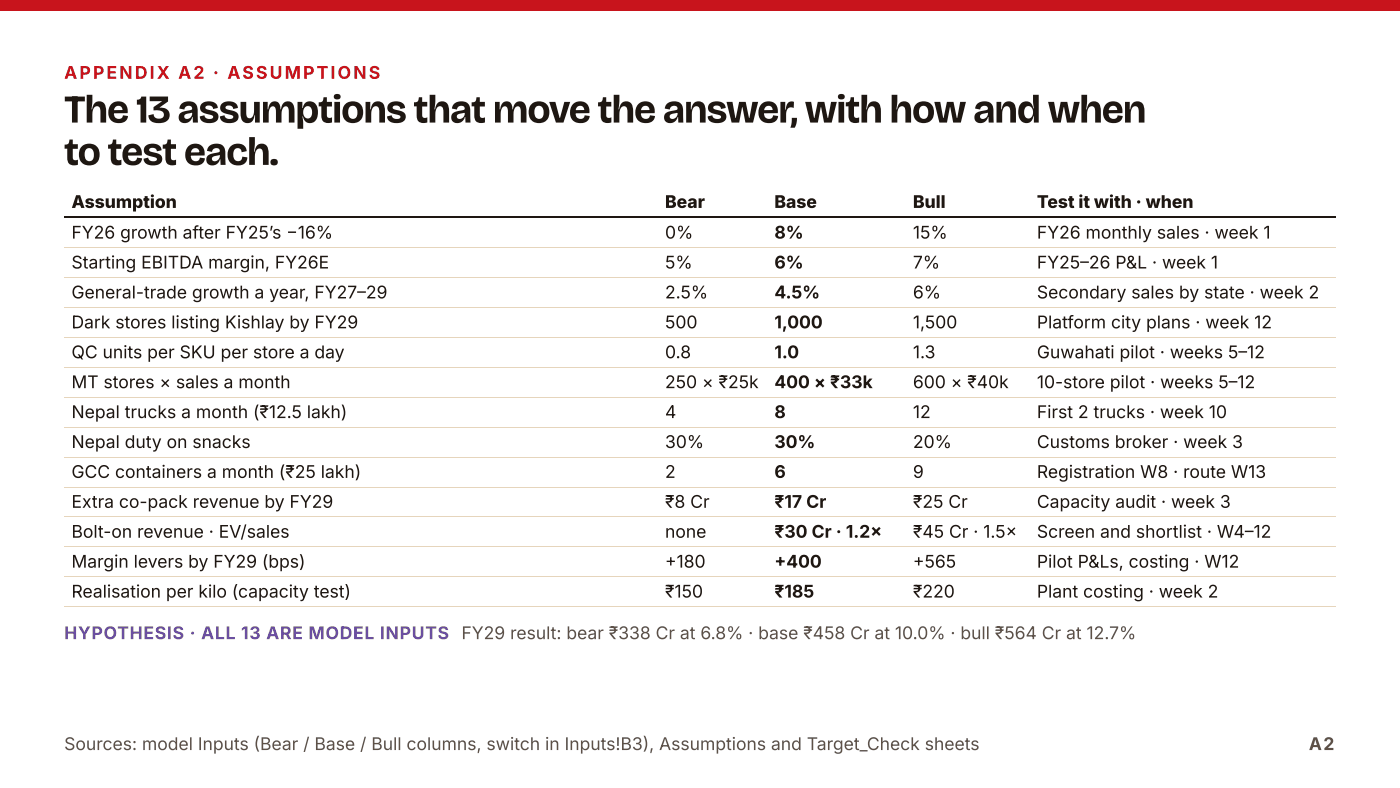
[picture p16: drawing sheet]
<svg xmlns="http://www.w3.org/2000/svg" width="508mm" height="286mm" viewBox="0 0 508 286" stroke-linecap="round" stroke-linejoin="round" font-family="sans-serif">
<defs><g id="words">
<g font-size="14.3" fill="#1e1712">
<text x="23.3" y="44.5">The 13 assumptions that move the answer, with how and when</text>
<text x="23.3" y="59.8">to test each.</text>
</g>
<text font-size="6.3" fill="#c8141c" x="23.3" y="28.6">APPENDIX A2 · ASSUMPTIONS</text>
<g font-size="6.3" fill="#1e1712">
<text x="25.9" y="75.4">Assumption</text>
<text x="241.3" y="75.4">Bear</text>
<text x="281" y="75.4">Base</text>
<text x="331.3" y="75.4">Bull</text>
<text x="376.2" y="75.4">Test it with · when</text>
<text x="25.9" y="86.5">FY26 growth after FY25’s −16%</text>
<text x="241.3" y="86.5">0%</text>
<text x="281" y="86.5">8%</text>
<text x="331.3" y="86.5">15%</text>
<text x="376.2" y="86.5">FY26 monthly sales · week 1</text>
<text x="25.9" y="97.4">Starting EBITDA margin, FY26E</text>
<text x="241.3" y="97.4">5%</text>
<text x="281" y="97.4">6%</text>
<text x="331.3" y="97.4">7%</text>
<text x="376.2" y="97.4">FY25–26 P&amp;L · week 1</text>
<text x="25.9" y="108.2">General-trade growth a year, FY27–29</text>
<text x="241.3" y="108.2">2.5%</text>
<text x="281" y="108.2">4.5%</text>
<text x="331.3" y="108.2">6%</text>
<text x="376.2" y="108.2">Secondary sales by state · week 2</text>
<text x="25.9" y="119.1">Dark stores listing Kishlay by FY29</text>
<text x="241.3" y="119.1">500</text>
<text x="281" y="119.1">1,000</text>
<text x="331.3" y="119.1">1,500</text>
<text x="376.2" y="119.1">Platform city plans · week 12</text>
<text x="25.9" y="129.9">QC units per SKU per store a day</text>
<text x="241.3" y="129.9">0.8</text>
<text x="281" y="129.9">1.0</text>
<text x="331.3" y="129.9">1.3</text>
<text x="376.2" y="129.9">Guwahati pilot · weeks 5–12</text>
<text x="25.9" y="140.8">MT stores × sales a month</text>
<text x="241.3" y="140.8">250 × ₹25k</text>
<text x="281" y="140.8">400 × ₹33k</text>
<text x="331.3" y="140.8">600 × ₹40k</text>
<text x="376.2" y="140.8">10-store pilot · weeks 5–12</text>
<text x="25.9" y="151.6">Nepal trucks a month (₹12.5 lakh)</text>
<text x="241.3" y="151.6">4</text>
<text x="281" y="151.6">8</text>
<text x="331.3" y="151.6">12</text>
<text x="376.2" y="151.6">First 2 trucks · week 10</text>
<text x="25.9" y="162.5">Nepal duty on snacks</text>
<text x="241.3" y="162.5">30%</text>
<text x="281" y="162.5">30%</text>
<text x="331.3" y="162.5">20%</text>
<text x="376.2" y="162.5">Customs broker · week 3</text>
<text x="25.9" y="173.3">GCC containers a month (₹25 lakh)</text>
<text x="241.3" y="173.3">2</text>
<text x="281" y="173.3">6</text>
<text x="331.3" y="173.3">9</text>
<text x="376.2" y="173.3">Registration W8 · route W13</text>
<text x="25.9" y="184.2">Extra co-pack revenue by FY29</text>
<text x="241.3" y="184.2">₹8 Cr</text>
<text x="281" y="184.2">₹17 Cr</text>
<text x="331.3" y="184.2">₹25 Cr</text>
<text x="376.2" y="184.2">Capacity audit · week 3</text>
<text x="25.9" y="195">Bolt-on revenue · EV/sales</text>
<text x="241.3" y="195">none</text>
<text x="281" y="195">₹30 Cr · 1.2×</text>
<text x="331.3" y="195">₹45 Cr · 1.5×</text>
<text x="376.2" y="195">Screen and shortlist · W4–12</text>
<text x="25.9" y="205.8">Margin levers by FY29 (bps)</text>
<text x="241.3" y="205.8">+180</text>
<text x="281" y="205.8">+400</text>
<text x="331.3" y="205.8">+565</text>
<text x="376.2" y="205.8">Pilot P&amp;Ls, costing · W12</text>
<text x="25.9" y="216.7">Realisation per kilo (capacity test)</text>
<text x="241.3" y="216.7">₹150</text>
<text x="281" y="216.7">₹185</text>
<text x="331.3" y="216.7">₹220</text>
<text x="376.2" y="216.7">Plant costing · week 2</text>
</g>
<text font-size="6.3" fill="#6b4fa0" x="23.3" y="231.8">HYPOTHESIS · ALL 13 ARE MODEL INPUTS</text>
<g font-size="6.3" fill="#5e5147">
<text x="167.4" y="231.8">FY29 result: bear ₹338 Cr at 6.8% · base ₹458 Cr at 10.0% · bull ₹564 Cr at 12.7%</text>
<text x="23.3" y="272">Sources: model Inputs (Bear / Base / Bull columns, switch in Inputs!B3), Assumptions and Target_Check sheets</text>
<text x="474.9" y="272">A2</text>
</g>
</g></defs>
<g fill="#1e1712">
<path d="M23.3 78.6h215.4v.5h-215.4z"/>
<path d="M238.7 78.6h39.6v.5h-39.6z"/>
<path d="M278.3 78.6h50.3v.5h-50.3z"/>
<path d="M328.6 78.6h45v.5h-45z"/>
<path d="M373.6 78.6h111.1v.5h-111.1z"/>
</g>
<g fill="none" stroke="#e6d5bc" stroke-width=".36">
<path d="M23.3 89.8h461.4M23.3 100.7h461.4M23.3 111.5h461.4M23.3 122.4h461.4M23.3 133.2h461.4M23.3 144.1h461.4M23.3 154.9h461.4M23.3 165.8h461.4M23.3 176.6h461.4M23.3 187.5h461.4M23.3 198.3h461.4M23.3 209.2h461.4"/>
<path d="M23.3 220h461.4"/>
</g>
<path d="M0 0h508v3.7h-508z" fill="#c8141c"/>
<use href="#words"/>
</svg>
